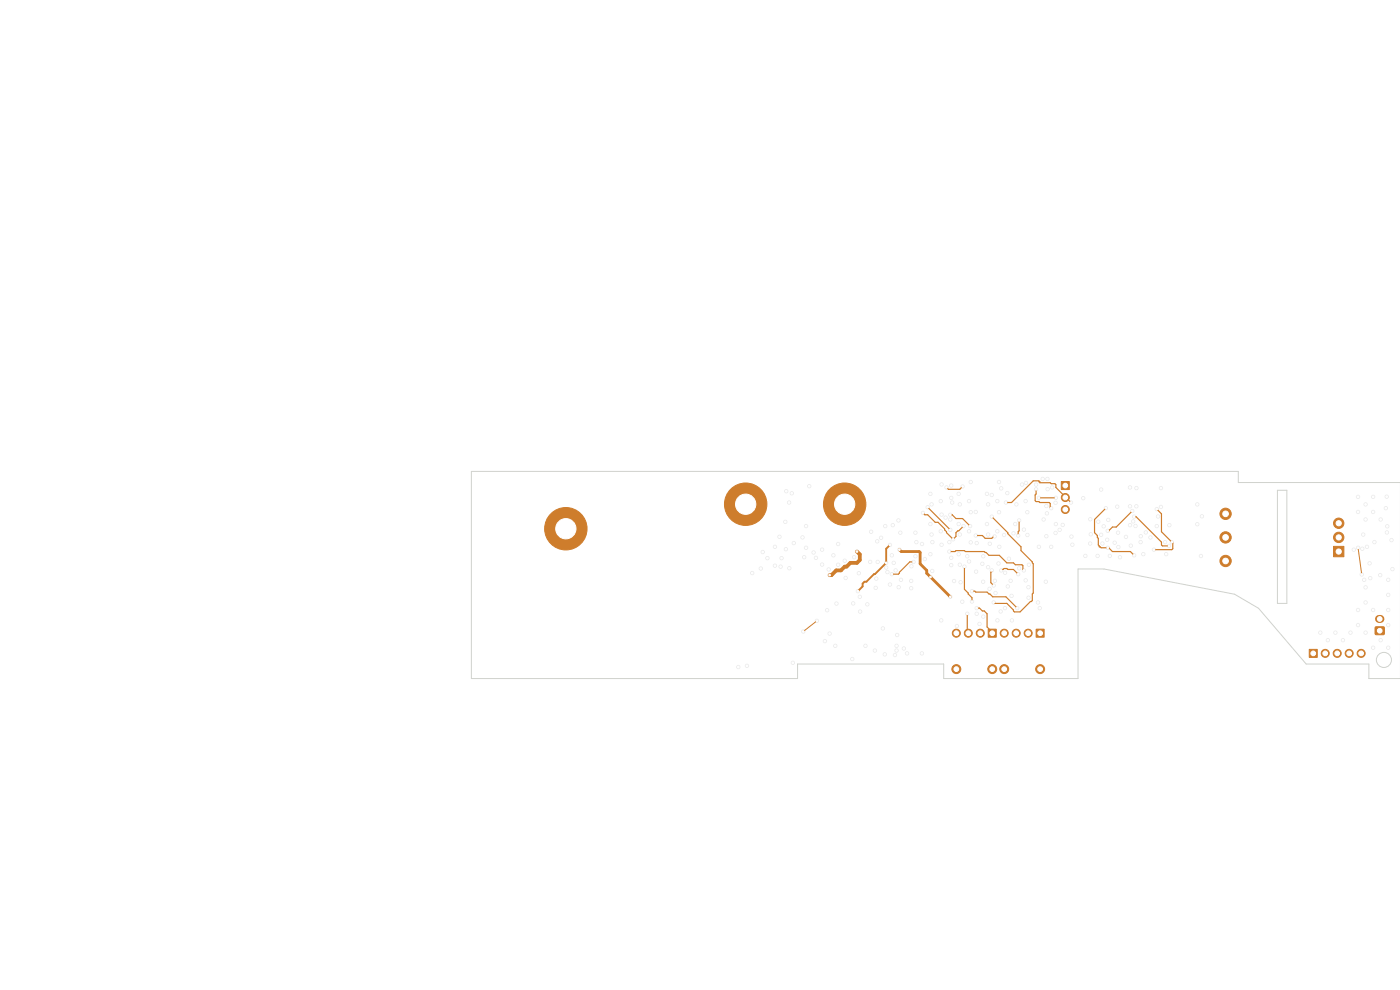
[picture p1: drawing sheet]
<svg xmlns="http://www.w3.org/2000/svg" width="297mm" height="210mm" viewBox="0 0 297 210" stroke-linecap="round" stroke-linejoin="round" font-family="sans-serif">
<g fill="#ce7d2c" stroke="#ce7d2c" stroke-width=".21">
<path d="M219.8 133.5h1.7v1.7h-1.7z"/>
<path d="M291.8 133h1.8v1.6h-1.8z"/>
<path d="M225.1 102.1h1.7v1.7h-1.7z"/>
<path d="M209.7 133.5h1.7v1.7h-1.7z"/>
<path d="M282.9 115.9h2.2v2.2h-2.2z"/>
<path d="M277.7 137.8h1.8v1.7h-1.8z"/>
<circle cx="218.1" cy="134.3" r=".85"/>
<circle cx="215.6" cy="134.3" r=".85"/>
<circle cx="213" cy="134.3" r=".85"/>
<circle cx="213" cy="141.9" r=".95"/>
<circle cx="220.7" cy="141.9" r=".95"/>
<circle cx="179.2" cy="107" r="4.5"/>
<circle cx="226" cy="105.5" r=".85"/>
<circle cx="226" cy="108.1" r=".85"/>
<circle cx="158.2" cy="107" r="4.5"/>
<circle cx="208" cy="134.3" r=".85"/>
<circle cx="205.4" cy="134.3" r=".85"/>
<circle cx="202.9" cy="134.3" r=".85"/>
<circle cx="202.9" cy="141.9" r=".95"/>
<circle cx="210.5" cy="141.9" r=".95"/>
<circle cx="120" cy="112.2" r="4.5"/>
<circle cx="284" cy="114" r="1.1"/>
<circle cx="284" cy="111" r="1.1"/>
<circle cx="260" cy="119" r="1.2"/>
<circle cx="260" cy="114" r="1.2"/>
<circle cx="260" cy="109" r="1.2"/>
<circle cx="281.1" cy="138.6" r=".85"/>
<circle cx="283.7" cy="138.6" r=".85"/>
<circle cx="286.2" cy="138.6" r=".85"/>
<circle cx="288.8" cy="138.6" r=".85"/>
</g>
<path d="M292.5 131.3h.3" fill="none" stroke="#ce7d2c" stroke-width="1.7"/>
<g fill="#ececec" stroke="#ececec" stroke-width=".21">
<circle cx="290.5" cy="119.5" r=".35"/>
<circle cx="295.4" cy="120.7" r=".35"/>
<circle cx="288.1" cy="108.6" r=".35"/>
<circle cx="291.3" cy="137.4" r=".35"/>
<circle cx="294.5" cy="129.4" r=".35"/>
<circle cx="294.5" cy="126.2" r=".35"/>
<circle cx="289.7" cy="110.2" r=".35"/>
<circle cx="291.3" cy="129.4" r=".35"/>
<circle cx="284.9" cy="135.8" r=".35"/>
<circle cx="286.5" cy="134.2" r=".35"/>
<circle cx="289.7" cy="134.2" r=".35"/>
<circle cx="289.7" cy="124.6" r=".35"/>
<circle cx="288.1" cy="132.6" r=".35"/>
<circle cx="294.5" cy="137.4" r=".35"/>
<circle cx="294.3" cy="111.7" r=".35"/>
<circle cx="280.1" cy="134.2" r=".35"/>
<circle cx="288.1" cy="129.4" r=".35"/>
<circle cx="283.3" cy="134.2" r=".35"/>
<circle cx="294.5" cy="132.6" r=".35"/>
<circle cx="292.9" cy="135.8" r=".35"/>
<circle cx="291.3" cy="108.6" r=".35"/>
<circle cx="294.2" cy="105.4" r=".35"/>
<circle cx="292.9" cy="110.2" r=".35"/>
<circle cx="292.8" cy="122" r=".35"/>
<circle cx="289.7" cy="127.8" r=".35"/>
<circle cx="291.6" cy="115" r=".35"/>
<circle cx="291.3" cy="105.4" r=".35"/>
<circle cx="294.5" cy="123" r=".35"/>
<circle cx="281.7" cy="135.8" r=".35"/>
<circle cx="290.7" cy="122.6" r=".35"/>
<circle cx="289.7" cy="107" r=".35"/>
<circle cx="295.2" cy="114.6" r=".35"/>
<circle cx="288.1" cy="105.4" r=".35"/>
<circle cx="294.2" cy="112.9" r=".35"/>
<circle cx="294" cy="107.8" r=".35"/>
<circle cx="289.2" cy="113.4" r=".35"/>
<circle cx="288.9" cy="121.9" r=".35"/>
<circle cx="289.4" cy="123" r=".35"/>
<circle cx="289" cy="116.4" r=".35"/>
<circle cx="288.1" cy="116.2" r=".35"/>
<circle cx="287.2" cy="116.6" r=".35"/>
<circle cx="290" cy="116" r=".35"/>
<circle cx="185.8" cy="124.7" r=".35"/>
<circle cx="193.3" cy="124.8" r=".35"/>
<circle cx="188.3" cy="121.4" r=".35"/>
<circle cx="239.7" cy="107.4" r=".35"/>
<circle cx="235.4" cy="117.9" r=".35"/>
<circle cx="239.9" cy="115.8" r=".35"/>
<circle cx="166.7" cy="116.5" r=".35"/>
<circle cx="242.5" cy="117.6" r=".35"/>
<circle cx="247.2" cy="115" r=".35"/>
<circle cx="165.4" cy="113.9" r=".35"/>
<circle cx="168" cy="104.6" r=".35"/>
<circle cx="161.8" cy="117.1" r=".35"/>
<circle cx="170.3" cy="114" r=".35"/>
<circle cx="246.3" cy="103.5" r=".35"/>
<circle cx="167.4" cy="120.5" r=".35"/>
<circle cx="248.1" cy="111.4" r=".35"/>
<circle cx="173.1" cy="118.3" r=".35"/>
<circle cx="239.7" cy="103.4" r=".35"/>
<circle cx="246.3" cy="107.5" r=".35"/>
<circle cx="171.7" cy="103.1" r=".35"/>
<circle cx="174.4" cy="119.8" r=".35"/>
<circle cx="231.3" cy="115.3" r=".35"/>
<circle cx="239.7" cy="111.4" r=".35"/>
<circle cx="231.3" cy="110.1" r=".35"/>
<circle cx="184.6" cy="119.2" r=".35"/>
<circle cx="197.4" cy="122.4" r=".35"/>
<circle cx="201.6" cy="126.6" r=".35"/>
<circle cx="165.6" cy="120.2" r=".35"/>
<circle cx="190.8" cy="116.6" r=".35"/>
<circle cx="182.2" cy="121.6" r=".35"/>
<circle cx="177.8" cy="119.8" r=".35"/>
<circle cx="254" cy="111.2" r=".35"/>
<circle cx="237.6" cy="118.2" r=".35"/>
<circle cx="172.6" cy="117.2" r=".35"/>
<circle cx="220.2" cy="127.8" r=".35"/>
<circle cx="254" cy="107" r=".35"/>
<circle cx="224" cy="111.2" r=".35"/>
<circle cx="177.4" cy="128" r=".35"/>
<circle cx="197.4" cy="104.8" r=".35"/>
<circle cx="208.6" cy="123.4" r=".35"/>
<circle cx="158.5" cy="141.2" r=".35"/>
<circle cx="187.7" cy="138.8" r=".35"/>
<circle cx="255" cy="109.5" r=".35"/>
<circle cx="245.7" cy="109.6" r=".35"/>
<circle cx="186.9" cy="114.1" r=".35"/>
<circle cx="156.6" cy="141.5" r=".35"/>
<circle cx="203.4" cy="111.2" r=".35"/>
<circle cx="205.6" cy="112.7" r=".35"/>
<circle cx="232.8" cy="117.9" r=".35"/>
<circle cx="237.2" cy="113" r=".35"/>
<circle cx="211.1" cy="123.2" r=".35"/>
<circle cx="237.3" cy="116" r=".35"/>
<circle cx="223.9" cy="106.7" r=".35"/>
<circle cx="212.3" cy="129.7" r=".35"/>
<circle cx="233.6" cy="103.8" r=".35"/>
<circle cx="213.2" cy="121.5" r=".35"/>
<circle cx="234.1" cy="111.6" r=".35"/>
<circle cx="190.7" cy="124.6" r=".35"/>
<circle cx="203.4" cy="104.8" r=".35"/>
<circle cx="205.6" cy="119.1" r=".35"/>
<circle cx="215.4" cy="111.2" r=".35"/>
<circle cx="211.6" cy="112.7" r=".35"/>
<circle cx="205.6" cy="106.3" r=".35"/>
<circle cx="175.5" cy="129.4" r=".35"/>
<circle cx="189.9" cy="138.9" r=".35"/>
<circle cx="193.3" cy="123.2" r=".35"/>
<circle cx="211.8" cy="119.5" r=".35"/>
<circle cx="185.9" cy="122.7" r=".35"/>
<circle cx="217.2" cy="112.3" r=".35"/>
<circle cx="218.3" cy="119.8" r=".35"/>
<circle cx="237" cy="107.5" r=".35"/>
<circle cx="159.6" cy="121.6" r=".35"/>
<circle cx="241.1" cy="103.5" r=".35"/>
<circle cx="220.6" cy="129" r=".35"/>
<circle cx="197.4" cy="111.2" r=".35"/>
<circle cx="229.8" cy="105.7" r=".35"/>
<circle cx="187.3" cy="133.3" r=".35"/>
<circle cx="247.4" cy="117.6" r=".35"/>
<circle cx="199.6" cy="112.7" r=".35"/>
<circle cx="254.8" cy="117.9" r=".35"/>
<circle cx="231.4" cy="113.3" r=".35"/>
<circle cx="201.8" cy="118.3" r=".35"/>
<circle cx="242" cy="113.8" r=".35"/>
<circle cx="227.5" cy="115.5" r=".35"/>
<circle cx="203.4" cy="117.6" r=".35"/>
<circle cx="218.2" cy="124.6" r=".35"/>
<circle cx="193.4" cy="120.1" r=".35"/>
<circle cx="217.6" cy="106.3" r=".35"/>
<circle cx="233" cy="110.7" r=".35"/>
<circle cx="207.8" cy="132.4" r=".35"/>
<circle cx="179.2" cy="118.9" r=".35"/>
<circle cx="241.1" cy="107.4" r=".35"/>
<circle cx="197.4" cy="117.6" r=".35"/>
<circle cx="233.6" cy="113.5" r=".35"/>
<circle cx="223.9" cy="113.1" r=".35"/>
<circle cx="204.1" cy="127.6" r=".35"/>
<circle cx="197.8" cy="121.1" r=".35"/>
<circle cx="207.1" cy="121.3" r=".35"/>
<circle cx="201.8" cy="105.6" r=".35"/>
<circle cx="182.5" cy="129.7" r=".35"/>
<circle cx="209.4" cy="111.2" r=".35"/>
<circle cx="211.6" cy="106.3" r=".35"/>
<circle cx="190.3" cy="134.7" r=".35"/>
<circle cx="225.5" cy="111.4" r=".35"/>
<circle cx="209.4" cy="104.8" r=".35"/>
<circle cx="240.9" cy="111.6" r=".35"/>
<circle cx="213.7" cy="104.6" r=".35"/>
<circle cx="242" cy="115" r=".35"/>
<circle cx="195.6" cy="138.6" r=".35"/>
<circle cx="186.1" cy="114.8" r=".35"/>
<circle cx="199.6" cy="106.3" r=".35"/>
<circle cx="191.1" cy="123" r=".35"/>
<circle cx="217.6" cy="123.1" r=".35"/>
<circle cx="213" cy="113.5" r=".35"/>
<circle cx="222.2" cy="103.8" r=".35"/>
<circle cx="214.7" cy="131.6" r=".35"/>
<circle cx="166.6" cy="110.7" r=".35"/>
<circle cx="222.2" cy="101.6" r=".35"/>
<circle cx="216.8" cy="102.8" r=".35"/>
<circle cx="202.4" cy="123.3" r=".35"/>
<circle cx="203.6" cy="119.8" r=".35"/>
<circle cx="215.6" cy="107" r=".35"/>
<circle cx="203.8" cy="123.5" r=".35"/>
<circle cx="221.9" cy="123.4" r=".35"/>
<circle cx="233.9" cy="115.3" r=".35"/>
<circle cx="203.6" cy="113.4" r=".35"/>
<circle cx="244.1" cy="114" r=".35"/>
<circle cx="219.8" cy="102.8" r=".35"/>
<circle cx="235.1" cy="110.3" r=".35"/>
<circle cx="210" cy="115.3" r=".35"/>
<circle cx="215" cy="113.1" r=".35"/>
<circle cx="199.7" cy="131.6" r=".35"/>
<circle cx="209.9" cy="124.9" r=".35"/>
<circle cx="192.4" cy="138.6" r=".35"/>
<circle cx="227.3" cy="113.8" r=".35"/>
<circle cx="203.6" cy="107" r=".35"/>
<circle cx="217.6" cy="102.4" r=".35"/>
<circle cx="209.6" cy="107" r=".35"/>
<circle cx="199.8" cy="109.2" r=".35"/>
<circle cx="168.2" cy="140.6" r=".35"/>
<circle cx="222" cy="113.7" r=".35"/>
<circle cx="197.6" cy="113.4" r=".35"/>
<circle cx="190.2" cy="137" r=".35"/>
<circle cx="238.9" cy="113.9" r=".35"/>
<circle cx="209.6" cy="113.4" r=".35"/>
<circle cx="214" cy="118.5" r=".35"/>
<circle cx="205.9" cy="115.1" r=".35"/>
<circle cx="222" cy="107.3" r=".35"/>
<circle cx="218" cy="113.5" r=".35"/>
<circle cx="222.1" cy="108.9" r=".35"/>
<circle cx="236.5" cy="115.1" r=".35"/>
<circle cx="205.9" cy="102.2" r=".35"/>
<circle cx="205.9" cy="108.7" r=".35"/>
<circle cx="243.1" cy="112.9" r=".35"/>
<circle cx="199.8" cy="102.8" r=".35"/>
<circle cx="211.9" cy="108.7" r=".35"/>
<circle cx="197.6" cy="107" r=".35"/>
<circle cx="216.2" cy="120.6" r=".35"/>
<circle cx="234.9" cy="114.5" r=".35"/>
<circle cx="211.9" cy="102.2" r=".35"/>
<circle cx="209.6" cy="120.3" r=".35"/>
<circle cx="191.8" cy="137.6" r=".35"/>
<circle cx="230.2" cy="117.9" r=".35"/>
<circle cx="199.8" cy="115.6" r=".35"/>
<circle cx="201.8" cy="119.9" r=".35"/>
<circle cx="217.9" cy="108.7" r=".35"/>
<circle cx="207.2" cy="129" r=".35"/>
<circle cx="205.2" cy="130.2" r=".35"/>
<circle cx="201.6" cy="112.4" r=".35"/>
<circle cx="196.8" cy="107.6" r=".35"/>
<circle cx="210.4" cy="121" r=".35"/>
<circle cx="210.8" cy="124.2" r=".35"/>
<circle cx="208.4" cy="119.6" r=".35"/>
<circle cx="204.2" cy="103.2" r=".35"/>
<circle cx="200.8" cy="103.4" r=".35"/>
<circle cx="202" cy="106.6" r=".35"/>
<circle cx="201.8" cy="103" r=".35"/>
<circle cx="195.6" cy="115.4" r=".35"/>
<circle cx="210.4" cy="105" r=".35"/>
<circle cx="212.4" cy="103.6" r=".35"/>
<circle cx="202.2" cy="114.4" r=".35"/>
<circle cx="204.4" cy="111.6" r=".35"/>
<circle cx="195.8" cy="108.8" r=".35"/>
<circle cx="207" cy="108.6" r=".35"/>
<circle cx="220.4" cy="105.6" r=".35"/>
<circle cx="224" cy="105.6" r=".35"/>
<circle cx="223" cy="107.8" r=".35"/>
<circle cx="219.8" cy="103.8" r=".35"/>
<circle cx="213.4" cy="106.6" r=".35"/>
<circle cx="227.2" cy="106.6" r=".35"/>
<circle cx="221.2" cy="101.6" r=".35"/>
<circle cx="201.6" cy="110.2" r=".35"/>
<circle cx="208.6" cy="130.8" r=".35"/>
<circle cx="205.2" cy="118" r=".35"/>
<circle cx="214.4" cy="123.2" r=".35"/>
<circle cx="223.2" cy="103.4" r=".35"/>
<circle cx="208.6" cy="118" r=".35"/>
<circle cx="201.4" cy="115" r=".35"/>
<circle cx="200.6" cy="109.8" r=".35"/>
<circle cx="212" cy="116" r=".35"/>
<circle cx="201.6" cy="109.2" r=".35"/>
<circle cx="205.8" cy="111.6" r=".35"/>
<circle cx="197.8" cy="115" r=".35"/>
<circle cx="204.6" cy="120.2" r=".35"/>
<circle cx="207.2" cy="115.2" r=".35"/>
<circle cx="206.2" cy="127.6" r=".35"/>
<circle cx="210.4" cy="109.6" r=".35"/>
<circle cx="210.8" cy="127.8" r=".35"/>
<circle cx="216" cy="113.6" r=".35"/>
<circle cx="216.2" cy="110.4" r=".35"/>
<circle cx="221.4" cy="110.2" r=".35"/>
<circle cx="240.6" cy="109.6" r=".35"/>
<circle cx="248" cy="115.8" r=".35"/>
<circle cx="201.4" cy="117" r=".35"/>
<circle cx="217.2" cy="121" r=".35"/>
<circle cx="211" cy="113.8" r=".35"/>
<circle cx="207" cy="113.6" r=".35"/>
<circle cx="193.8" cy="119.2" r=".35"/>
<circle cx="189.2" cy="121.8" r=".35"/>
<circle cx="223" cy="116" r=".35"/>
<circle cx="220.4" cy="116" r=".35"/>
<circle cx="224.8" cy="112.4" r=".35"/>
<circle cx="245.4" cy="111.6" r=".35"/>
<circle cx="240.4" cy="110.6" r=".35"/>
<circle cx="235" cy="112.6" r=".35"/>
<circle cx="240.2" cy="108.4" r=".35"/>
<circle cx="216" cy="121.8" r=".35"/>
<circle cx="212.4" cy="121" r=".35"/>
<circle cx="207.2" cy="130.2" r=".35"/>
<circle cx="211.2" cy="125.8" r=".35"/>
<circle cx="214.6" cy="126.4" r=".35"/>
<circle cx="213.8" cy="124.4" r=".35"/>
<circle cx="211.6" cy="131.6" r=".35"/>
<circle cx="213.2" cy="129" r=".35"/>
<circle cx="215.8" cy="129" r=".35"/>
<circle cx="206.2" cy="125.4" r=".35"/>
<circle cx="234.6" cy="107.8" r=".35"/>
<circle cx="240.6" cy="117.8" r=".35"/>
<circle cx="235" cy="116.2" r=".35"/>
<circle cx="248.6" cy="115" r=".35"/>
<circle cx="244.8" cy="116.6" r=".35"/>
<circle cx="245.4" cy="108" r=".35"/>
<circle cx="164.4" cy="120" r=".35"/>
<circle cx="161.4" cy="120.6" r=".35"/>
<circle cx="165.8" cy="118.4" r=".35"/>
<circle cx="171" cy="116.2" r=".35"/>
<circle cx="162.8" cy="118.4" r=".35"/>
<circle cx="174.4" cy="116.6" r=".35"/>
<circle cx="170.6" cy="118.2" r=".35"/>
<circle cx="175.8" cy="120.8" r=".35"/>
<circle cx="176.8" cy="117.8" r=".35"/>
<circle cx="186.2" cy="119.2" r=".35"/>
<circle cx="179.4" cy="122.6" r=".35"/>
<circle cx="189.2" cy="117.8" r=".35"/>
<circle cx="181.2" cy="118.2" r=".35"/>
<circle cx="177.8" cy="115.4" r=".35"/>
<circle cx="166.8" cy="104.2" r=".35"/>
<circle cx="190.6" cy="110.4" r=".35"/>
<circle cx="171" cy="111.6" r=".35"/>
<circle cx="168.4" cy="115.2" r=".35"/>
<circle cx="181.8" cy="117" r=".35"/>
<circle cx="164.4" cy="116" r=".35"/>
<circle cx="167.4" cy="106.6" r=".35"/>
<circle cx="176" cy="122" r=".35"/>
<circle cx="184.8" cy="112.8" r=".35"/>
<circle cx="188.8" cy="124" r=".35"/>
<circle cx="189.6" cy="119.4" r=".35"/>
<circle cx="188" cy="120.4" r=".35"/>
<circle cx="188" cy="119.4" r=".35"/>
<circle cx="190" cy="121" r=".35"/>
<circle cx="182" cy="125.4" r=".35"/>
<circle cx="188.8" cy="115.6" r=".35"/>
<circle cx="191" cy="113" r=".35"/>
<circle cx="189.4" cy="111.4" r=".35"/>
<circle cx="194.2" cy="113" r=".35"/>
<circle cx="194.4" cy="115" r=".35"/>
<circle cx="196.2" cy="118.6" r=".35"/>
<circle cx="184" cy="128.2" r=".35"/>
<circle cx="194.2" cy="118" r=".35"/>
<circle cx="187.8" cy="111.6" r=".35"/>
<circle cx="181" cy="128" r=".35"/>
<circle cx="182.4" cy="126.6" r=".35"/>
<circle cx="173.3" cy="131.7" r=".35"/>
<circle cx="170.4" cy="134" r=".35"/>
<circle cx="203" cy="132.8" r=".35"/>
<circle cx="180.8" cy="139.8" r=".35"/>
<circle cx="218.2" cy="126.8" r=".35"/>
<circle cx="176" cy="134.4" r=".35"/>
<circle cx="175" cy="136" r=".35"/>
<circle cx="190.2" cy="138" r=".35"/>
<circle cx="185.6" cy="138" r=".35"/>
<circle cx="183.6" cy="137" r=".35"/>
<circle cx="177.2" cy="137" r=".35"/>
</g>
<path d="M288.1 116.2l.8 5.7M173.3 131.7l-2.9 2.3" fill="none" stroke="#ce7d2c" stroke-width=".21"/>
<path d="M190.8 116.6l.4 .4h3.8l.2 .2v2.4l1.4 1.4v.6l5 5" fill="none" stroke="#ce7d2c" stroke-width=".6"/>
<g fill="none" stroke="#ce7d2c" stroke-width=".25">
<path d="M193.8 119.2h-.8l-2.2 2.2-.2 .4h-1.4M195.8 108.8l.4 .4h.6l1.6 1.6h.6l1.4 1.4 .4 .8 1.4 1.4 .6-.6v-.8l1.6-1.4M196.8 107.6l4.8 4.8M201.4 117h1.2l.2-.2h1.8l.2 .2h4l1 .8h2.2l1.6 1.6h1.4l.4 .4h1.4l.2 .2v.8l.2 .2M201.6 109.2h.4l.8 .8h1.4l1.6 1.6M204.2 103.2l-.6 .6h-2.4l-.4-.4M207 113.6h1.4l.6 .6h1.4l.4-.4h.2M210.4 109.6l6.2 6.4v.8l2.4 2.4 .2 .4v6.2l-.2 .2v1.4l-.2 .2h-.2l-2.2 2.2h-1.2l-.2-.4-1.4-1.4h-2.6l-.2-.2M213.4 106.6h1.2l4.6-4.6h1.2l.2 .4h2.2l.2 .2h.8l.2 .2v.6l3.2 3.2M216.2 110.4v2.2l-.2 .2v.8M219.8 103.8l-.2 2.4 .2 .2h.6l.2 .2h2l.2 .2v.8l.2 .2M220.4 105.6h3.6"/>
<path d="M234.6 107.8l-2.4 2.4v2.8l.6 .6v.4l.2 .2v1.4l.2 .4 .4 .2h1.6l.8 .8h3.8l.8 .8M240.2 108.4l-3.4 3.4h-.8l-.8 .8h-.2M240.6 109.6h.4l5.4 5.4v.6l.2 .2h1.4M245.4 108l1 1v3.8l2.4 2.4v1.2l-.2 .2h-3.8M204.6 120.2v4.8l1.6 1.8v.8M205.2 130.2v3.8M206.2 125.4h.6l.2 .2h2.4l1.2 1h2.8l2.4 2.4M207.2 129h.6l.6 .6h.4l.6 .6v2.8l.8 .8v.2M210.4 121l-.2 .4v2.2l.6 .6M212.4 121l.6-.4h.6l.2 .2h1.2l1 1"/>
</g>
<path d="M181.8 117l.6 .6v1.2l-.6 .6h-1.4l-.8 .8h-.4l-.8 .8h-1l-1 1h-.4" fill="none" stroke="#ce7d2c" stroke-width=".8"/>
<path d="M188.8 115.6l-.8 .8v3l-4.2 4h-.4l-.4 .4v.6l-1 1" fill="none" stroke="#ce7d2c" stroke-width=".4"/>
<g fill="#fff" stroke="#fff" stroke-width=".21">
<circle cx="290.5" cy="119.5" r=".18"/>
<circle cx="295.4" cy="120.7" r=".18"/>
<circle cx="288.1" cy="108.6" r=".18"/>
<circle cx="291.3" cy="137.4" r=".18"/>
<circle cx="294.5" cy="129.4" r=".18"/>
<circle cx="294.5" cy="126.2" r=".18"/>
<circle cx="289.7" cy="110.2" r=".18"/>
<circle cx="291.3" cy="129.4" r=".18"/>
<circle cx="284.9" cy="135.8" r=".18"/>
<circle cx="286.5" cy="134.2" r=".18"/>
<circle cx="289.7" cy="134.2" r=".18"/>
<circle cx="289.7" cy="124.6" r=".18"/>
<circle cx="288.1" cy="132.6" r=".18"/>
<circle cx="294.5" cy="137.4" r=".18"/>
<circle cx="294.3" cy="111.7" r=".18"/>
<circle cx="280.1" cy="134.2" r=".17"/>
<circle cx="288.1" cy="129.4" r=".18"/>
<circle cx="283.3" cy="134.2" r=".17"/>
<circle cx="294.5" cy="132.6" r=".18"/>
<circle cx="292.9" cy="135.8" r=".18"/>
<circle cx="291.3" cy="108.6" r=".18"/>
<circle cx="294.2" cy="105.4" r=".17"/>
<circle cx="292.9" cy="110.2" r=".18"/>
<circle cx="292.8" cy="122" r=".17"/>
<circle cx="289.7" cy="127.8" r=".18"/>
<circle cx="291.6" cy="115" r=".18"/>
<circle cx="291.3" cy="105.4" r=".18"/>
<circle cx="294.5" cy="123" r=".18"/>
<circle cx="281.7" cy="135.8" r=".17"/>
<circle cx="290.7" cy="122.6" r=".18"/>
<circle cx="289.7" cy="107" r=".18"/>
<circle cx="295.2" cy="114.6" r=".17"/>
<circle cx="288.1" cy="105.4" r=".18"/>
<circle cx="294.2" cy="113" r=".18"/>
<circle cx="294" cy="107.8" r=".18"/>
<circle cx="289.2" cy="113.4" r=".18"/>
<circle cx="288.9" cy="121.9" r=".18"/>
<circle cx="289.4" cy="123" r=".18"/>
<circle cx="289" cy="116.4" r=".17"/>
<circle cx="288.1" cy="116.2" r=".18"/>
<circle cx="287.2" cy="116.6" r=".18"/>
<circle cx="290" cy="116" r=".18"/>
<circle cx="185.8" cy="124.7" r=".17"/>
<circle cx="193.3" cy="124.8" r=".17"/>
<circle cx="188.3" cy="121.4" r=".17"/>
<circle cx="239.7" cy="107.4" r=".17"/>
<circle cx="235.4" cy="117.9" r=".17"/>
<circle cx="239.9" cy="115.8" r=".17"/>
<circle cx="166.7" cy="116.5" r=".18"/>
<circle cx="242.5" cy="117.6" r=".17"/>
<circle cx="247.2" cy="115" r=".17"/>
<circle cx="165.4" cy="113.9" r=".17"/>
<circle cx="168" cy="104.6" r=".17"/>
<circle cx="161.8" cy="117.1" r=".17"/>
<circle cx="170.3" cy="114" r=".17"/>
<circle cx="246.3" cy="103.5" r=".18"/>
<circle cx="167.4" cy="120.5" r=".17"/>
<circle cx="248.1" cy="111.4" r=".17"/>
<circle cx="173.1" cy="118.3" r=".17"/>
<circle cx="239.7" cy="103.4" r=".17"/>
<circle cx="246.3" cy="107.5" r=".18"/>
<circle cx="171.7" cy="103.1" r=".18"/>
<circle cx="174.4" cy="119.8" r=".17"/>
<circle cx="231.3" cy="115.3" r=".17"/>
<circle cx="239.7" cy="111.4" r=".17"/>
<circle cx="231.3" cy="110.1" r=".18"/>
<circle cx="184.6" cy="119.2" r=".18"/>
<circle cx="197.4" cy="122.4" r=".18"/>
<circle cx="201.6" cy="126.6" r=".17"/>
<circle cx="165.6" cy="120.2" r=".17"/>
<circle cx="190.8" cy="116.6" r=".17"/>
<circle cx="182.2" cy="121.6" r=".17"/>
<circle cx="177.8" cy="119.8" r=".17"/>
<circle cx="254" cy="111.2" r=".18"/>
<circle cx="237.6" cy="118.2" r=".17"/>
<circle cx="172.6" cy="117.2" r=".17"/>
<circle cx="220.2" cy="127.8" r=".17"/>
<circle cx="254" cy="107" r=".18"/>
<circle cx="224" cy="111.2" r=".17"/>
<circle cx="177.4" cy="128" r=".17"/>
<circle cx="197.4" cy="104.8" r=".17"/>
<circle cx="208.6" cy="123.4" r=".17"/>
<circle cx="158.5" cy="141.2" r=".17"/>
<circle cx="187.7" cy="138.8" r=".18"/>
<circle cx="255" cy="109.5" r=".18"/>
<circle cx="245.7" cy="109.6" r=".17"/>
<circle cx="186.9" cy="114.1" r=".17"/>
<circle cx="156.6" cy="141.5" r=".17"/>
<circle cx="203.4" cy="111.2" r=".17"/>
<circle cx="205.6" cy="112.7" r=".18"/>
<circle cx="232.8" cy="117.9" r=".18"/>
<circle cx="237.2" cy="113" r=".18"/>
<circle cx="211.1" cy="123.2" r=".17"/>
<circle cx="237.3" cy="116" r=".17"/>
<circle cx="223.9" cy="106.7" r=".18"/>
<circle cx="212.3" cy="129.7" r=".17"/>
<circle cx="233.6" cy="103.8" r=".17"/>
<circle cx="213.2" cy="121.5" r=".18"/>
<circle cx="234.1" cy="111.6" r=".18"/>
<circle cx="190.7" cy="124.6" r=".18"/>
<circle cx="203.4" cy="104.8" r=".17"/>
<circle cx="205.6" cy="119.1" r=".18"/>
<circle cx="215.4" cy="111.2" r=".17"/>
<circle cx="211.6" cy="112.7" r=".18"/>
<circle cx="205.6" cy="106.3" r=".18"/>
<circle cx="175.5" cy="129.4" r=".17"/>
<circle cx="189.9" cy="138.9" r=".17"/>
<circle cx="193.3" cy="123.2" r=".17"/>
<circle cx="211.8" cy="119.5" r=".18"/>
<circle cx="185.9" cy="122.7" r=".18"/>
<circle cx="217.2" cy="112.3" r=".17"/>
<circle cx="218.3" cy="119.8" r=".17"/>
<circle cx="237" cy="107.5" r=".17"/>
<circle cx="159.6" cy="121.6" r=".17"/>
<circle cx="241.1" cy="103.5" r=".17"/>
<circle cx="220.6" cy="129" r=".17"/>
<circle cx="197.4" cy="111.2" r=".17"/>
<circle cx="229.8" cy="105.7" r=".18"/>
<circle cx="187.3" cy="133.3" r=".17"/>
<circle cx="247.4" cy="117.6" r=".17"/>
<circle cx="199.6" cy="112.7" r=".18"/>
<circle cx="254.8" cy="117.9" r=".18"/>
<circle cx="231.4" cy="113.3" r=".17"/>
<circle cx="201.8" cy="118.3" r=".18"/>
<circle cx="242" cy="113.8" r=".18"/>
<circle cx="227.5" cy="115.5" r=".17"/>
<circle cx="203.4" cy="117.6" r=".17"/>
<circle cx="218.2" cy="124.6" r=".17"/>
<circle cx="193.4" cy="120.1" r=".18"/>
<circle cx="217.6" cy="106.3" r=".17"/>
<circle cx="233" cy="110.7" r=".17"/>
<circle cx="207.8" cy="132.4" r=".17"/>
<circle cx="179.2" cy="118.9" r=".17"/>
<circle cx="241.1" cy="107.4" r=".17"/>
<circle cx="197.4" cy="117.6" r=".17"/>
<circle cx="233.6" cy="113.5" r=".17"/>
<circle cx="223.9" cy="113.1" r=".18"/>
<circle cx="204.1" cy="127.6" r=".17"/>
<circle cx="197.8" cy="121.1" r=".17"/>
<circle cx="207.1" cy="121.3" r=".18"/>
<circle cx="201.8" cy="105.6" r=".18"/>
<circle cx="182.5" cy="129.7" r=".17"/>
<circle cx="209.4" cy="111.2" r=".17"/>
<circle cx="211.6" cy="106.3" r=".18"/>
<circle cx="190.3" cy="134.7" r=".17"/>
<circle cx="225.5" cy="111.4" r=".17"/>
<circle cx="209.4" cy="104.8" r=".17"/>
<circle cx="240.9" cy="111.6" r=".17"/>
<circle cx="213.7" cy="104.6" r=".17"/>
<circle cx="242" cy="115" r=".17"/>
<circle cx="195.6" cy="138.6" r=".17"/>
<circle cx="186.1" cy="114.8" r=".17"/>
<circle cx="199.6" cy="106.3" r=".18"/>
<circle cx="191.1" cy="123" r=".17"/>
<circle cx="217.6" cy="123.1" r=".17"/>
<circle cx="213" cy="113.5" r=".17"/>
<circle cx="222.2" cy="103.8" r=".17"/>
<circle cx="214.7" cy="131.6" r=".17"/>
<circle cx="166.6" cy="110.7" r=".17"/>
<circle cx="222.2" cy="101.6" r=".17"/>
<circle cx="216.8" cy="102.8" r=".18"/>
<circle cx="202.4" cy="123.3" r=".17"/>
<circle cx="203.6" cy="119.8" r=".17"/>
<circle cx="215.6" cy="107" r=".17"/>
<circle cx="203.8" cy="123.5" r=".17"/>
<circle cx="221.9" cy="123.4" r=".18"/>
<circle cx="233.9" cy="115.3" r=".17"/>
<circle cx="203.6" cy="113.4" r=".18"/>
<circle cx="244.1" cy="114" r=".17"/>
<circle cx="219.8" cy="102.8" r=".18"/>
<circle cx="235.1" cy="110.3" r=".18"/>
<circle cx="210" cy="115.3" r=".17"/>
<circle cx="215" cy="113.1" r=".17"/>
<circle cx="199.7" cy="131.6" r=".17"/>
<circle cx="209.9" cy="124.9" r=".18"/>
<circle cx="192.4" cy="138.6" r=".17"/>
<circle cx="227.3" cy="113.8" r=".17"/>
<circle cx="203.6" cy="107" r=".17"/>
<circle cx="217.6" cy="102.4" r=".17"/>
<circle cx="209.6" cy="107" r=".17"/>
<circle cx="199.8" cy="109.2" r=".18"/>
<circle cx="168.2" cy="140.6" r=".17"/>
<circle cx="222" cy="113.7" r=".18"/>
<circle cx="197.6" cy="113.4" r=".18"/>
<circle cx="190.2" cy="137" r=".17"/>
<circle cx="238.9" cy="113.9" r=".17"/>
<circle cx="209.6" cy="113.4" r=".18"/>
<circle cx="214" cy="118.5" r=".17"/>
<circle cx="205.9" cy="115.1" r=".17"/>
<circle cx="222" cy="107.3" r=".17"/>
<circle cx="218" cy="113.5" r=".17"/>
<circle cx="222.1" cy="108.9" r=".17"/>
<circle cx="236.5" cy="115.1" r=".17"/>
<circle cx="205.9" cy="102.2" r=".17"/>
<circle cx="205.9" cy="108.7" r=".17"/>
<circle cx="243.1" cy="112.9" r=".17"/>
<circle cx="199.8" cy="102.8" r=".17"/>
<circle cx="211.9" cy="108.7" r=".17"/>
<circle cx="197.6" cy="107" r=".17"/>
<circle cx="216.2" cy="120.6" r=".17"/>
<circle cx="234.9" cy="114.5" r=".17"/>
<circle cx="211.9" cy="102.2" r=".17"/>
<circle cx="209.6" cy="120.3" r=".17"/>
<circle cx="191.8" cy="137.6" r=".18"/>
<circle cx="230.2" cy="117.9" r=".17"/>
<circle cx="199.8" cy="115.6" r=".17"/>
<circle cx="201.8" cy="119.9" r=".17"/>
<circle cx="217.9" cy="108.7" r=".17"/>
<circle cx="207.2" cy="129" r=".17"/>
<circle cx="205.2" cy="130.2" r=".18"/>
<circle cx="201.6" cy="112.4" r=".17"/>
<circle cx="196.8" cy="107.6" r=".17"/>
<circle cx="210.4" cy="121" r=".18"/>
<circle cx="210.8" cy="124.2" r=".18"/>
<circle cx="208.4" cy="119.6" r=".18"/>
<circle cx="204.2" cy="103.2" r=".17"/>
<circle cx="200.8" cy="103.4" r=".17"/>
<circle cx="202" cy="106.6" r=".17"/>
<circle cx="201.8" cy="103" r=".17"/>
<circle cx="195.6" cy="115.4" r=".17"/>
<circle cx="210.4" cy="105" r=".18"/>
<circle cx="212.4" cy="103.6" r=".18"/>
<circle cx="202.2" cy="114.4" r=".17"/>
<circle cx="204.4" cy="111.6" r=".18"/>
<circle cx="195.8" cy="108.8" r=".18"/>
<circle cx="207" cy="108.6" r=".17"/>
<circle cx="220.4" cy="105.6" r=".17"/>
<circle cx="224" cy="105.6" r=".17"/>
<circle cx="223" cy="107.8" r=".18"/>
<circle cx="219.8" cy="103.8" r=".18"/>
<circle cx="213.4" cy="106.6" r=".17"/>
<circle cx="227.2" cy="106.6" r=".17"/>
<circle cx="221.2" cy="101.6" r=".17"/>
<circle cx="201.6" cy="110.2" r=".17"/>
<circle cx="208.6" cy="130.8" r=".17"/>
<circle cx="205.2" cy="118" r=".17"/>
<circle cx="214.4" cy="123.2" r=".17"/>
<circle cx="223.2" cy="103.4" r=".17"/>
<circle cx="208.6" cy="118" r=".17"/>
<circle cx="201.4" cy="115" r=".18"/>
<circle cx="200.6" cy="109.8" r=".18"/>
<circle cx="212" cy="116" r=".17"/>
<circle cx="201.6" cy="109.2" r=".17"/>
<circle cx="205.8" cy="111.6" r=".17"/>
<circle cx="197.8" cy="115" r=".17"/>
<circle cx="204.6" cy="120.2" r=".18"/>
<circle cx="207.2" cy="115.2" r=".17"/>
<circle cx="206.2" cy="127.6" r=".17"/>
<circle cx="210.4" cy="109.6" r=".18"/>
<circle cx="210.8" cy="127.8" r=".17"/>
<circle cx="216" cy="113.6" r=".17"/>
<circle cx="216.2" cy="110.4" r=".17"/>
<circle cx="221.4" cy="110.2" r=".17"/>
<circle cx="240.6" cy="109.6" r=".17"/>
<circle cx="248" cy="115.8" r=".17"/>
<circle cx="201.4" cy="117" r=".18"/>
<circle cx="217.2" cy="121" r=".17"/>
<circle cx="211" cy="113.8" r=".17"/>
<circle cx="207" cy="113.6" r=".17"/>
<circle cx="193.8" cy="119.2" r=".18"/>
<circle cx="189.2" cy="121.8" r=".17"/>
<circle cx="223" cy="116" r=".17"/>
<circle cx="220.4" cy="116" r=".17"/>
<circle cx="224.8" cy="112.4" r=".18"/>
<circle cx="245.4" cy="111.6" r=".17"/>
<circle cx="240.4" cy="110.6" r=".17"/>
<circle cx="235" cy="112.6" r=".17"/>
<circle cx="240.2" cy="108.4" r=".17"/>
<circle cx="216" cy="121.8" r=".17"/>
<circle cx="212.4" cy="121" r=".18"/>
<circle cx="207.2" cy="130.2" r=".18"/>
<circle cx="211.2" cy="125.8" r=".17"/>
<circle cx="214.6" cy="126.4" r=".17"/>
<circle cx="213.8" cy="124.4" r=".17"/>
<circle cx="211.6" cy="131.6" r=".17"/>
<circle cx="213.2" cy="129" r=".17"/>
<circle cx="215.8" cy="129" r=".17"/>
<circle cx="206.2" cy="125.4" r=".17"/>
<circle cx="234.6" cy="107.8" r=".18"/>
<circle cx="240.6" cy="117.8" r=".17"/>
<circle cx="235" cy="116.2" r=".17"/>
<circle cx="248.6" cy="115" r=".17"/>
<circle cx="244.8" cy="116.6" r=".17"/>
<circle cx="245.4" cy="108" r=".17"/>
<circle cx="164.4" cy="120" r=".17"/>
<circle cx="161.4" cy="120.6" r=".17"/>
<circle cx="165.8" cy="118.4" r=".17"/>
<circle cx="171" cy="116.2" r=".18"/>
<circle cx="162.8" cy="118.4" r=".17"/>
<circle cx="174.4" cy="116.6" r=".17"/>
<circle cx="170.6" cy="118.2" r=".17"/>
<circle cx="175.8" cy="120.8" r=".17"/>
<circle cx="176.8" cy="117.8" r=".17"/>
<circle cx="186.2" cy="119.2" r=".18"/>
<circle cx="179.4" cy="122.6" r=".17"/>
<circle cx="189.2" cy="117.8" r=".17"/>
<circle cx="181.2" cy="118.2" r=".17"/>
<circle cx="177.8" cy="115.4" r=".17"/>
<circle cx="166.8" cy="104.2" r=".17"/>
<circle cx="190.6" cy="110.4" r=".17"/>
<circle cx="171" cy="111.6" r=".18"/>
<circle cx="168.4" cy="115.2" r=".17"/>
<circle cx="181.8" cy="117" r=".17"/>
<circle cx="164.4" cy="116" r=".17"/>
<circle cx="167.4" cy="106.6" r=".17"/>
<circle cx="176" cy="122" r=".18"/>
<circle cx="184.8" cy="112.8" r=".17"/>
<circle cx="188.8" cy="124" r=".17"/>
<circle cx="189.6" cy="119.4" r=".17"/>
<circle cx="188" cy="120.4" r=".17"/>
<circle cx="188" cy="119.4" r=".17"/>
<circle cx="190" cy="121" r=".17"/>
<circle cx="182" cy="125.4" r=".18"/>
<circle cx="188.8" cy="115.6" r=".17"/>
<circle cx="191" cy="113" r=".17"/>
<circle cx="189.4" cy="111.4" r=".17"/>
<circle cx="194.2" cy="113" r=".17"/>
<circle cx="194.4" cy="115" r=".17"/>
<circle cx="196.2" cy="118.6" r=".17"/>
<circle cx="184" cy="128.2" r=".18"/>
<circle cx="194.2" cy="118" r=".17"/>
<circle cx="187.8" cy="111.6" r=".17"/>
<circle cx="181" cy="128" r=".18"/>
<circle cx="182.4" cy="126.6" r=".17"/>
<circle cx="173.3" cy="131.7" r=".18"/>
<circle cx="170.4" cy="134" r=".17"/>
<circle cx="203" cy="132.8" r=".17"/>
<circle cx="180.8" cy="139.8" r=".17"/>
<circle cx="218.2" cy="126.8" r=".17"/>
<circle cx="176" cy="134.4" r=".18"/>
<circle cx="175" cy="136" r=".18"/>
<circle cx="190.2" cy="138" r=".17"/>
<circle cx="185.6" cy="138" r=".17"/>
<circle cx="183.6" cy="137" r=".17"/>
<circle cx="177.2" cy="137" r=".17"/>
<circle cx="220.7" cy="134.3" r=".5"/>
<circle cx="218.1" cy="134.3" r=".5"/>
<circle cx="215.6" cy="134.3" r=".5"/>
<circle cx="213" cy="134.3" r=".5"/>
<circle cx="213" cy="141.9" r=".5"/>
<circle cx="220.7" cy="141.9" r=".5"/>
<circle cx="179.2" cy="107" r="2.15"/>
<circle cx="292.7" cy="133.8" r=".5"/>
<circle cx="292.7" cy="131.3" r=".5"/>
<circle cx="226" cy="103" r=".5"/>
<circle cx="226" cy="105.5" r=".5"/>
<circle cx="226" cy="108.1" r=".5"/>
<circle cx="158.2" cy="107" r="2.15"/>
<circle cx="210.5" cy="134.3" r=".5"/>
<circle cx="208" cy="134.3" r=".5"/>
<circle cx="205.4" cy="134.3" r=".5"/>
<circle cx="202.9" cy="134.3" r=".5"/>
<circle cx="202.9" cy="141.9" r=".5"/>
<circle cx="210.5" cy="141.9" r=".5"/>
<circle cx="120" cy="112.2" r="2.15"/>
<circle cx="284" cy="117" r=".55"/>
<circle cx="284" cy="114" r=".55"/>
<circle cx="284" cy="111" r=".55"/>
<circle cx="260" cy="119" r=".6"/>
<circle cx="260" cy="114" r=".6"/>
<circle cx="260" cy="109" r=".6"/>
<circle cx="278.6" cy="138.6" r=".5"/>
<circle cx="281.1" cy="138.6" r=".5"/>
<circle cx="283.7" cy="138.6" r=".5"/>
<circle cx="286.2" cy="138.6" r=".5"/>
<circle cx="288.8" cy="138.6" r=".5"/>
</g>
<g fill="none" stroke="#d0d2cd" stroke-width=".21">
<path d="M271 104h2v24h-2zM297.1 102.4h-34.4v-2.4h-162.7v43.9h69.2v-3h31v3h28.5v-23.2h5.5l27.7 5.4 5.1 2.9 10.1 11.9h13.3v3h6.7"/>
<circle cx="293.6" cy="140" r="1.6"/>
</g>
</svg>
